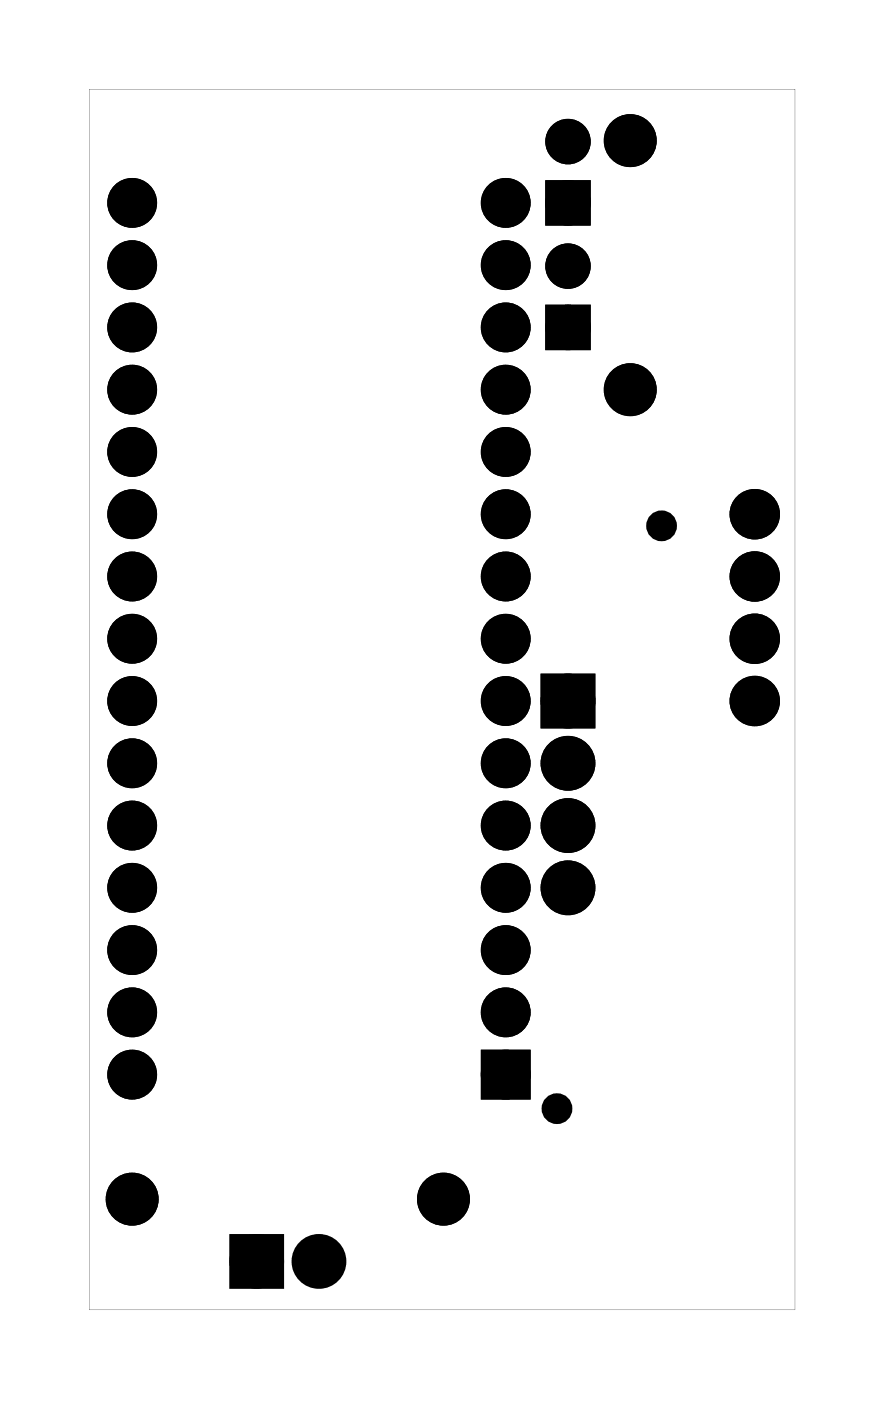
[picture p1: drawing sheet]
<svg xmlns="http://www.w3.org/2000/svg" width="36mm" height="57mm" viewBox="0 0 36 57" stroke-linecap="round" stroke-linejoin="round" font-family="sans-serif">
<g fill="#000">
<path d="M22.6 7.7h1.2v1.2h-1.2zM22.6 12.8h1.2v1.2h-1.2zM22.4 27.9h1.5v1.4h-1.5zM9.7 50.7h1.5v1.5h-1.5zM20 43.2h1.3v1.3h-1.3z"/>
<path d="M3.6 3.6v49.8h28.8v-49.8zM3.6 3.6h28.8v49.8h-28.8z"/>
</g>
<g fill="#000">
<circle cx="5.4" cy="15.9" r=".67"/>
<circle cx="5.4" cy="18.4" r=".67"/>
<circle cx="5.4" cy="10.8" r=".67"/>
<circle cx="5.4" cy="13.4" r=".67"/>
<circle cx="5.4" cy="8.3" r=".67"/>
<circle cx="20.6" cy="18.4" r=".67"/>
<circle cx="20.6" cy="15.9" r=".67"/>
<circle cx="20.6" cy="10.8" r=".67"/>
<circle cx="20.6" cy="13.4" r=".67"/>
<circle cx="20.6" cy="8.3" r=".67"/>
<circle cx="23.2" cy="13.4" r=".6"/>
<circle cx="23.2" cy="8.3" r=".6"/>
<circle cx="23.2" cy="10.9" r=".6"/>
<circle cx="23.2" cy="5.8" r=".6"/>
<circle cx="25.7" cy="15.9" r=".7"/>
<circle cx="25.7" cy="5.7" r=".7"/>
<circle cx="5.4" cy="21" r=".67"/>
<circle cx="5.4" cy="23.5" r=".67"/>
<circle cx="5.4" cy="36.2" r=".67"/>
<circle cx="5.4" cy="33.7" r=".67"/>
<circle cx="5.4" cy="28.6" r=".67"/>
<circle cx="5.4" cy="26.1" r=".67"/>
<circle cx="5.4" cy="31.1" r=".67"/>
<circle cx="5.4" cy="38.8" r=".67"/>
<circle cx="20.6" cy="21" r=".67"/>
<circle cx="20.6" cy="23.5" r=".67"/>
<circle cx="20.6" cy="28.6" r=".67"/>
<circle cx="20.6" cy="26.1" r=".67"/>
<circle cx="20.6" cy="36.2" r=".67"/>
<circle cx="20.6" cy="33.7" r=".67"/>
<circle cx="20.6" cy="31.1" r=".67"/>
<circle cx="20.6" cy="38.8" r=".67"/>
<circle cx="23.2" cy="28.6" r=".74"/>
<circle cx="23.2" cy="33.7" r=".74"/>
<circle cx="23.2" cy="36.2" r=".74"/>
<circle cx="23.2" cy="31.1" r=".74"/>
<circle cx="27" cy="21.5" r=".35"/>
<circle cx="30.8" cy="21" r=".7"/>
<circle cx="30.8" cy="23.5" r=".7"/>
<circle cx="30.8" cy="28.6" r=".7"/>
<circle cx="30.8" cy="26.1" r=".7"/>
<circle cx="5.4" cy="48.9" r=".7"/>
<circle cx="5.4" cy="41.3" r=".67"/>
<circle cx="5.4" cy="43.8" r=".67"/>
<circle cx="10.5" cy="51.5" r=".74"/>
<circle cx="13" cy="51.5" r=".74"/>
<circle cx="18.1" cy="48.9" r=".7"/>
<circle cx="20.6" cy="41.3" r=".67"/>
<circle cx="20.6" cy="43.8" r=".67"/>
<circle cx="22.7" cy="45.2" r=".35"/>
</g>
<g fill="none" stroke="#000" stroke-width=".69" stroke-linecap="butt">
<path d="M20 43.2h1.3v1.3h-1.3z"/>
<circle cx="5.4" cy="8.3" r=".67"/>
<circle cx="5.4" cy="15.9" r=".67"/>
<circle cx="5.4" cy="10.8" r=".67"/>
<circle cx="5.4" cy="13.4" r=".67"/>
<circle cx="5.4" cy="18.4" r=".67"/>
<circle cx="20.6" cy="15.9" r=".67"/>
<circle cx="20.6" cy="8.3" r=".67"/>
<circle cx="20.6" cy="18.4" r=".67"/>
<circle cx="20.6" cy="13.4" r=".67"/>
<circle cx="20.6" cy="10.8" r=".67"/>
<circle cx="5.4" cy="38.8" r=".67"/>
<circle cx="5.4" cy="36.2" r=".67"/>
<circle cx="5.4" cy="33.7" r=".67"/>
<circle cx="5.4" cy="31.1" r=".67"/>
<circle cx="5.4" cy="28.6" r=".67"/>
<circle cx="5.4" cy="26.1" r=".67"/>
<circle cx="5.4" cy="21" r=".67"/>
<circle cx="5.4" cy="23.5" r=".67"/>
<circle cx="20.6" cy="38.8" r=".67"/>
<circle cx="20.6" cy="33.7" r=".67"/>
<circle cx="20.6" cy="28.6" r=".67"/>
<circle cx="20.6" cy="31.1" r=".67"/>
<circle cx="20.6" cy="36.2" r=".67"/>
<circle cx="20.6" cy="26.1" r=".67"/>
<circle cx="20.6" cy="21" r=".67"/>
<circle cx="20.6" cy="23.5" r=".67"/>
<circle cx="5.4" cy="41.3" r=".67"/>
<circle cx="5.4" cy="43.8" r=".67"/>
<circle cx="20.6" cy="41.3" r=".67"/>
<circle cx="20.6" cy="43.8" r=".67"/>
</g>
<g fill="none" stroke="#000" stroke-width=".65" stroke-linecap="butt">
<path d="M22.6 7.7h1.2v1.2h-1.2zM22.6 12.8h1.2v1.2h-1.2z"/>
<circle cx="23.2" cy="13.4" r=".6"/>
<circle cx="23.2" cy="8.3" r=".6"/>
<circle cx="23.2" cy="10.9" r=".6"/>
<circle cx="23.2" cy="5.8" r=".6"/>
</g>
<g fill="none" stroke="#000" stroke-width=".76" stroke-linecap="butt">
<path d="M22.4 27.9h1.5v1.4h-1.5zM9.7 50.7h1.5v1.5h-1.5z"/>
<circle cx="25.7" cy="5.7" r=".7"/>
<circle cx="25.7" cy="15.9" r=".7"/>
<circle cx="23.2" cy="31.1" r=".74"/>
<circle cx="23.2" cy="28.6" r=".74"/>
<circle cx="23.2" cy="33.7" r=".74"/>
<circle cx="23.2" cy="36.2" r=".74"/>
<circle cx="5.4" cy="48.9" r=".7"/>
<circle cx="10.5" cy="51.5" r=".74"/>
<circle cx="13" cy="51.5" r=".74"/>
<circle cx="18.1" cy="48.9" r=".7"/>
</g>
<g fill="none" stroke="#000" stroke-width=".66" stroke-linecap="butt">
<circle cx="30.8" cy="23.5" r=".7"/>
<circle cx="30.8" cy="21" r=".7"/>
<circle cx="30.8" cy="26.1" r=".7"/>
<circle cx="30.8" cy="28.6" r=".7"/>
</g>
<g fill="none" stroke="#000" stroke-width=".55">
<circle cx="27" cy="21.5" r=".35"/>
<circle cx="22.7" cy="45.2" r=".35"/>
</g>
</svg>
